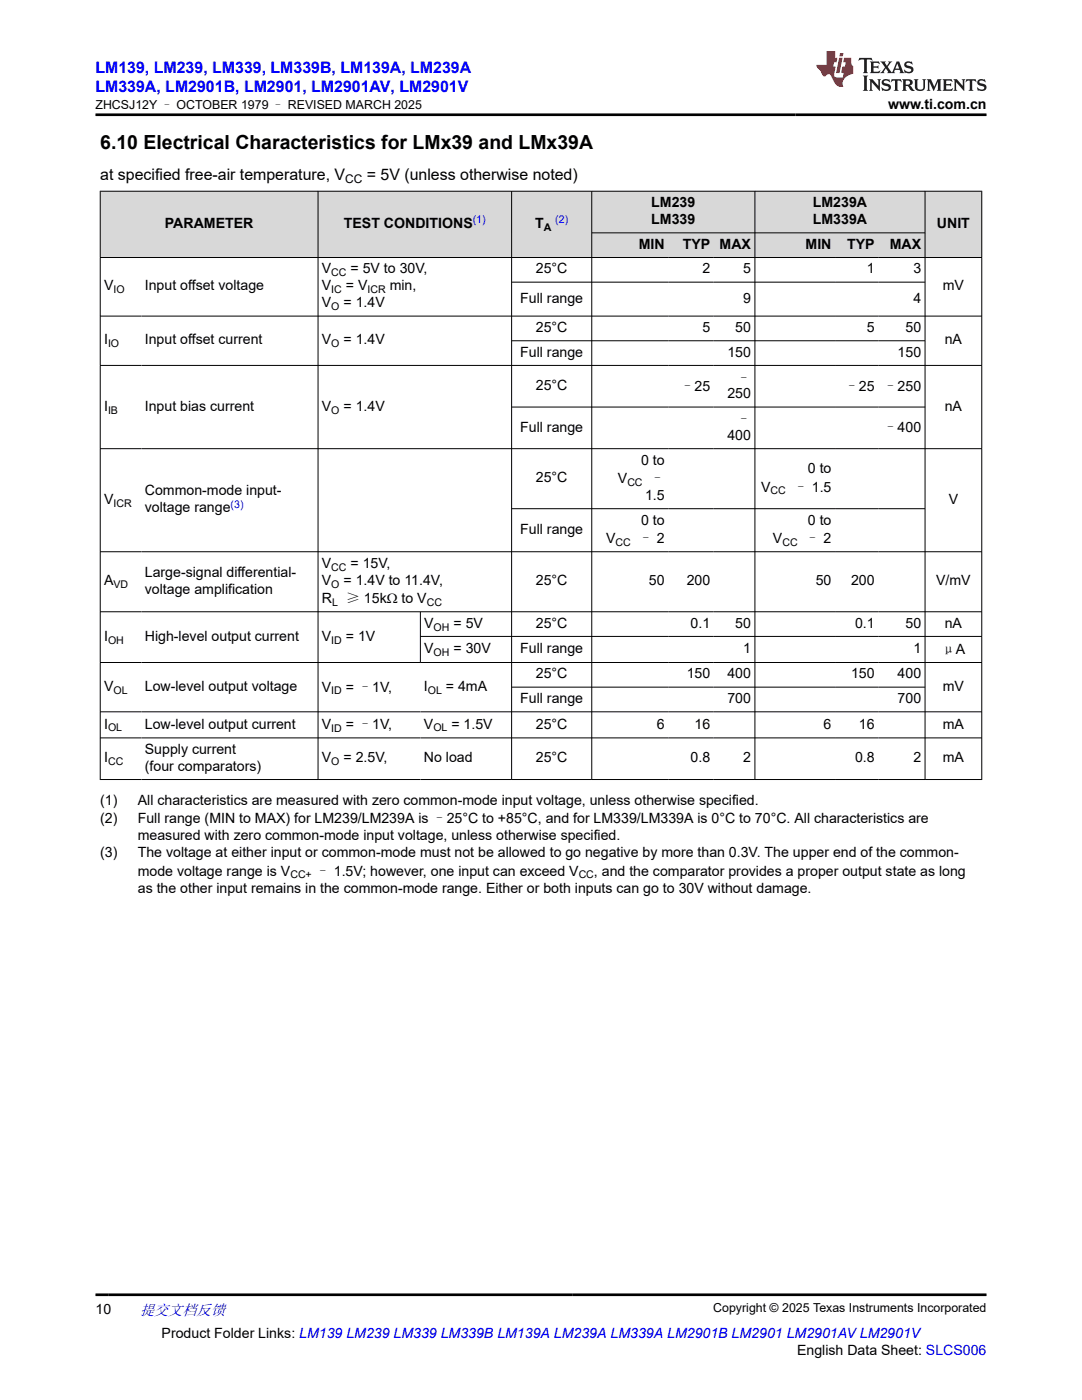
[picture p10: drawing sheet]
<svg xmlns="http://www.w3.org/2000/svg" width="216mm" height="279mm" viewBox="0 0 216 279" stroke-linecap="round" stroke-linejoin="round" font-family="sans-serif">
<defs><g id="words">
<text font-size="3.9" x="20" y="29.8">6.10 Electrical Characteristics for LMx39 and LMx39A</text>
<g font-size="3.2" fill="#00f">
<text x="19" y="14.5">LM139, LM239, LM339, LM339B, LM139A, LM239A</text>
<text x="19" y="18.3">LM339A, LM2901B, LM2901, LM2901AV, LM2901V</text>
</g>
<g font-size="3.2">
<text x="20" y="36">at specified free-air temperature, V</text>
<text x="73.2" y="36">= 5V (unless otherwise noted)</text>
</g>
<text font-size="3" fill="#00f" x="27.9" y="262.4">提交文档反馈</text>
<g font-size="2.8">
<text x="177.2" y="21.7">www.ti.com.cn</text>
<text x="130" y="41.4">LM239</text>
<text x="162.2" y="41.4">LM239A</text>
<text x="32.9" y="45.5">PARAMETER</text>
<text x="68.6" y="45.5">TEST CONDITIONS</text>
<text x="106.8" y="45.5">T</text>
<text x="130" y="44.7">LM339</text>
<text x="162.2" y="44.7">LM339A</text>
<text x="187" y="45.5">UNIT</text>
<text x="127.5" y="49.7">MIN</text>
<text x="136.2" y="49.7">TYP</text>
<text x="143.6" y="49.7">MAX</text>
<text x="160.7" y="49.7">MIN</text>
<text x="169" y="49.7">TYP</text>
<text x="177.5" y="49.7">MAX</text>
<text x="20.8" y="58">V</text>
<text x="28.9" y="58">Input offset voltage</text>
<text x="64.2" y="54.6">V</text>
<text x="64.2" y="58">V</text>
<text x="69" y="58">= V</text>
<text x="70" y="54.6">= 5V to 30V,</text>
<text x="77.8" y="58">min,</text>
<text x="106.9" y="54.6">25°C</text>
<text x="140.2" y="54.6">2</text>
<text x="148.3" y="54.6">5</text>
<text x="173" y="54.6">1</text>
<text x="182.2" y="54.6">3</text>
<text x="188.1" y="58">mV</text>
<text x="64.2" y="61.4">V</text>
<text x="68.5" y="61.4">= 1.4V</text>
<text x="103.8" y="60.4">Full range</text>
<text x="148.3" y="60.4">9</text>
<text x="182.2" y="60.4">4</text>
<text x="20.8" y="68.7">I</text>
<text x="28.9" y="68.7">Input offset current</text>
<text x="64.2" y="68.7">V</text>
<text x="68.5" y="68.7">= 1.4V</text>
<text x="103.8" y="71.2">Full range</text>
<text x="106.9" y="66.3">25°C</text>
<text x="140.2" y="66.3">5</text>
<text x="145.2" y="71.2">150</text>
<text x="146.7" y="66.3">50</text>
<text x="173" y="66.3">5</text>
<text x="179.1" y="71.2">150</text>
<text x="180.7" y="66.3">50</text>
<text x="188.5" y="68.7">nA</text>
<text x="106.9" y="77.8">25°C</text>
<text x="135.8" y="78">–25</text>
<text x="147" y="76.4">–</text>
<text x="168.6" y="78">–25 –250</text>
<text x="20.8" y="82">I</text>
<text x="28.9" y="82">Input bias current</text>
<text x="64.2" y="82">V</text>
<text x="68.5" y="82">= 1.4V</text>
<text x="145.2" y="79.5">250</text>
<text x="188.5" y="82">nA</text>
<text x="103.8" y="86.1">Full range</text>
<text x="145.2" y="87.8">400</text>
<text x="147" y="84.7">–</text>
<text x="176.3" y="86.3">–400</text>
<text x="127.9" y="92.7">0 to</text>
<text x="161.2" y="94.4">0 to</text>
<text x="20.8" y="100.6">V</text>
<text x="28.9" y="98.9">Common-mode input-</text>
<text x="106.9" y="96.3">25°C</text>
<text x="123.3" y="96.4">V</text>
<text x="128.7" y="99.8">1.5</text>
<text x="129.8" y="96.4">–</text>
<text x="151.9" y="98.1">V</text>
<text x="158.4" y="98.1">– 1.5</text>
<text x="189.3" y="100.6">V</text>
<text x="28.9" y="102.3">voltage range</text>
<text x="103.8" y="106.5">Full range</text>
<text x="127.9" y="104.7">0 to</text>
<text x="161.2" y="104.7">0 to</text>
<text x="64.2" y="113.3">V</text>
<text x="70" y="113.3">= 15V,</text>
<text x="120.9" y="108.4">V</text>
<text x="127.4" y="108.4">– 2</text>
<text x="154.2" y="108.4">V</text>
<text x="160.7" y="108.4">– 2</text>
<text x="20.8" y="116.8">A</text>
<text x="28.9" y="115.1">Large-signal differential-</text>
<text x="28.9" y="118.5">voltage amplification</text>
<text x="64.2" y="116.7">V</text>
<text x="68.5" y="116.7">= 1.4V to 11.4V,</text>
<text x="106.9" y="116.8">25°C</text>
<text x="129.5" y="116.8">50</text>
<text x="137" y="116.8">200</text>
<text x="162.8" y="116.8">50</text>
<text x="169.8" y="116.8">200</text>
<text x="186.8" y="116.8">V/mV</text>
<text x="64.2" y="120.4">R</text>
<text x="69" y="120.4">≥ 15kΩ to V</text>
<text x="84.6" y="125.3">V</text>
<text x="90.5" y="125.3">= 5V</text>
<text x="106.9" y="125.3">25°C</text>
<text x="137.8" y="125.3">0.1</text>
<text x="146.7" y="125.3">50</text>
<text x="170.6" y="125.3">0.1</text>
<text x="180.7" y="125.3">50</text>
<text x="188.5" y="125.3">nA</text>
<text x="20.8" y="127.9">I</text>
<text x="28.9" y="127.9">High-level output current</text>
<text x="64.2" y="127.9">V</text>
<text x="69" y="127.9">= 1V</text>
<text x="84.6" y="130.3">V</text>
<text x="90.5" y="130.3">= 30V</text>
<text x="103.8" y="130.3">Full range</text>
<text x="148.3" y="130.3">1</text>
<text x="182.2" y="130.3">1</text>
<text x="187.9" y="130.5">μA</text>
<text x="20.8" y="137.9">V</text>
<text x="28.9" y="137.9">Low-level output voltage</text>
<text x="84.6" y="137.9">I</text>
<text x="89" y="137.9">= 4mA</text>
<text x="106.9" y="135.4">25°C</text>
<text x="137" y="135.4">150</text>
<text x="145.2" y="135.4">400</text>
<text x="169.8" y="135.4">150</text>
<text x="179.1" y="135.4">400</text>
<text x="188.1" y="137.9">mV</text>
<text x="64.2" y="138">V</text>
<text x="69" y="138">= –1V,</text>
<text x="103.8" y="140.3">Full range</text>
<text x="145.2" y="140.3">700</text>
<text x="179.1" y="140.3">700</text>
<text x="20.8" y="145.4">I</text>
<text x="28.9" y="145.4">Low-level output current</text>
<text x="64.2" y="145.5">V</text>
<text x="69" y="145.5">= –1V,</text>
<text x="84.6" y="145.4">V</text>
<text x="90.1" y="145.4">= 1.5V</text>
<text x="106.9" y="145.4">25°C</text>
<text x="131.1" y="145.4">6</text>
<text x="138.6" y="145.4">16</text>
<text x="164.3" y="145.4">6</text>
<text x="171.4" y="145.4">16</text>
<text x="188.1" y="145.4">mA</text>
<text x="20.8" y="152.1">I</text>
<text x="28.9" y="150.5">Supply current</text>
<text x="28.9" y="153.8">(four comparators)</text>
<text x="64.2" y="152.1">V</text>
<text x="68.5" y="152.1">= 2.5V,</text>
<text x="84.6" y="152.1">No load</text>
<text x="106.9" y="152.1">25°C</text>
<text x="137.8" y="152.1">0.8</text>
<text x="148.3" y="152.1">2</text>
<text x="170.6" y="152.1">0.8</text>
<text x="182.2" y="152.1">2</text>
<text x="188.1" y="152.1">mA</text>
<text x="20" y="160.6">(1)</text>
<text x="27.5" y="160.6">All characteristics are measured with zero common-mode input voltage, unless otherwise specified.</text>
<text x="20" y="164.3">(2)</text>
<text x="27.5" y="164.3">Full range (MIN to MAX) for LM239/LM239A is –25°C to +85°C, and for LM339/LM339A is 0°C to 70°C. All characteristics are</text>
<text x="27.5" y="167.7">measured with zero common-mode input voltage, unless otherwise specified.</text>
<text x="20" y="171.1">(3)</text>
<text x="27.5" y="171.1">The voltage at either input or common-mode must not be allowed to go negative by more than 0.3V. The upper end of the common-</text>
<text x="27.5" y="174.8">mode voltage range is V</text>
<text x="27.5" y="178.1">as the other input remains in the common-mode range. Either or both inputs can go to 30V without damage.</text>
<text x="63" y="174.8">– 1.5V; however, one input can exceed V</text>
<text x="118.5" y="174.8">, and the comparator provides a proper output state as long</text>
<text x="19" y="262.1">10</text>
<text x="32.3" y="266.9">Product Folder Links: LM139 LM239 LM339 LM339B LM139A LM239A LM339A LM2901B LM2901 LM2901AV LM2901V</text>
<text x="159" y="270.3">English Data Sheet: SLCS006</text>
</g>
<g font-size="2.5">
<text x="19" y="21.8">ZHCSJ12Y – OCTOBER 1979 – REVISED MARCH 2025</text>
<text x="142.3" y="261.8">Copyright © 2025 Texas Instruments Incorporated</text>
</g>
<text font-size="2.4" x="68.9" y="36.6">CC</text>
<g font-size="2.1" fill="#00f">
<text x="94.3" y="44.6">(1)</text>
<text x="110.8" y="44.6">(2)</text>
<text x="46" y="101.3">(3)</text>
</g>
<g font-size="2.1">
<text x="108.5" y="46.1">A</text>
<text x="22.6" y="58.5">IO</text>
<text x="66.1" y="55.1">CC</text>
<text x="66.1" y="58.5">IC</text>
<text x="73.3" y="58.5">ICR</text>
<text x="66.1" y="61.9">O</text>
<text x="21.6" y="69.3">IO</text>
<text x="66.1" y="69.3">O</text>
<text x="21.6" y="82.5">IB</text>
<text x="66.1" y="82.5">O</text>
<text x="22.6" y="101.1">ICR</text>
<text x="125.2" y="97">CC</text>
<text x="153.8" y="98.7">CC</text>
<text x="66.1" y="113.9">CC</text>
<text x="122.8" y="108.9">CC</text>
<text x="156.1" y="108.9">CC</text>
<text x="22.6" y="117.4">VD</text>
<text x="66.1" y="117.3">O</text>
<text x="66.3" y="120.9">L</text>
<text x="85.1" y="120.9">CC</text>
<text x="86.5" y="125.8">OH</text>
<text x="21.6" y="128.4">OH</text>
<text x="66.1" y="128.4">ID</text>
<text x="86.5" y="130.9">OH</text>
<text x="22.6" y="138.4">OL</text>
<text x="66.1" y="138.6">ID</text>
<text x="85.4" y="138.4">OL</text>
<text x="21.6" y="146">OL</text>
<text x="66.1" y="146.1">ID</text>
<text x="86.5" y="146">OL</text>
<text x="21.6" y="152.7">CC</text>
<text x="66.1" y="152.7">O</text>
<text x="57.9" y="175.3">CC+</text>
<text x="115.5" y="175.3">CC</text>
</g>
</g></defs>
<g fill="#d8d8d8">
<path d="M20 38.2h175.9v8.3h-175.9z" fill-rule="evenodd"/>
<path d="M20.1 38.2h43.3v13.1h-43.3z" fill-rule="evenodd"/>
<path d="M63.5 38.2h38.5v13.1h-38.5z" fill-rule="evenodd"/>
<path d="M102.1 38.2h15.9v13.1h-15.9z" fill-rule="evenodd"/>
<path d="M118.1 38.2h32.5v8.2h-32.5z" fill-rule="evenodd"/>
<path d="M150.7 38.2h33.8v8.2h-33.8z" fill-rule="evenodd"/>
<path d="M184.6 38.2h11.2v13.1h-11.2z" fill-rule="evenodd"/>
<path d="M118.1 46.5h15.2v4.8h-15.2z" fill-rule="evenodd"/>
<path d="M133.3 46.5h9.1v4.8h-9.1z" fill-rule="evenodd"/>
<path d="M142.4 46.5h8.2v4.8h-8.2z" fill-rule="evenodd"/>
<path d="M150.7 46.5h15.9v4.8h-15.9z" fill-rule="evenodd"/>
<path d="M166.6 46.5h8.6v4.8h-8.6z" fill-rule="evenodd"/>
<path d="M175.2 46.5h9.3v4.8h-9.3z" fill-rule="evenodd"/>
</g>
<g fill="none" stroke="#000" stroke-width=".2">
<path d="M19.9 38.2h176.1M20 38.1v117.5M63.5 38.1v117.5M102.1 38.1v117.5M118.1 38.1v117.5M150.6 38.1v117.5M184.6 38.1v117.5M195.9 38.1v117.5M19.9 51.4h176.1M102.1 56.3h82.5M118.1 46.5h66.5M19.9 63.1h176.1"/>
<path d="M19.9 72.9h176.1M102.1 68h82.5M19.9 89.5h176.1M102.1 81.2h82.5M19.9 110.1h176.1M102.1 101.5h82.5M19.9 122.1h176.1M19.9 132.2h176.1M83.9 122.1v10.2M83.9 127h112.1M102.1 137.1h82.5M19.9 142.1h176.1"/>
<path d="M19.9 147.3h176.1M19.9 155.6h176.1"/>
</g>
<path d="M171.5 11.6l-.2 .5 .5-.2h.6v.1v2.2l-.2 .4h1l-.2-.4v-2.2v-.1h.5l.6 .2-.2-.5zM173.6 12.3l.2 .4v1.5l-.2 .4h1.9l.1-.6a1.08 1.08 0 0 1-1.3 .2v-.7h.6l.4 .2v-.7l-.4 .2h-.6v-.5l.2-.2a1 1 0 0 1 1 .3l-.1-.5zM175.7 12.3l.9 1.1-1 1.2h.9l-.2-.2 .5-.8 .4 .8-.2 .2h1.6l-.2-.2 .2-.5h.9l.1 .5-.1 .2h.9l-.2-.3-.8-2h-.5l-.9 2.2-.9-1.1 .9-1.1h-.8l.2 .2-.4 .6-.4-.6 .2-.2zM179 12.7l.4 1h-.7zM180.7 12.4a.65 .65 0 0 0-.2 .7 .65 .65 0 0 0 .6 .5l.6 .1 .1 .3a.79 .79 0 0 1-.7 .4 .79 .79 0 0 1-.7-.5l.1 .7 .2-.1a.93 .93 0 0 0 1.1 .1 .93 .93 0 0 0 .4-1 1.46 1.46 0 0 0-1.2-.6l-.1-.3a1.09 1.09 0 0 1 1.2 .2l-.2-.6-.1 .1-.5-.2zM172.2 15.1l.2 .4v2.2l-.2 .4h1l-.2-.4v-2.2l.2-.4zM173.4 15.8l.2 .4v1.5l-.2 .4h.8l-.3-.4 .1-1.3 1.6 1.8v-2l.2-.4h-.7l.1 .2 .1 1.1-1.2-1.3zM176.2 15.9a.65 .65 0 0 0-.2 .8 .65 .65 0 0 0 .6 .4l.6 .2 .1 .2a.79 .79 0 0 1-.7 .4 .79 .79 0 0 1-.7-.5l.1 .7 .2-.1a.93 .93 0 0 0 1.1 .1 .93 .93 0 0 0 .4-.9 1.46 1.46 0 0 0-1.2-.6l-.1-.4a1.09 1.09 0 0 1 1.2 .2l-.1-.6-.2 .1-.5-.1zM177.9 15.8l-.1 .6a.63 .63 0 0 1 .8-.3v1.6l-.3 .4h1l-.2-.4v-1.6a.66 .66 0 0 1 .8 .3l-.1-.6zM180 15.8l.2 .4v1.5l-.2 .4h1l-.2-.2-.1-.7h.5l.1 .2a.79 .79 0 0 0 1.2 .6l-1-.9a.61 .61 0 0 0 .6-.6 .61 .61 0 0 0-.5-.7zM180.8 16.1h.1a.47 .47 0 0 1 .5 .1 .47 .47 0 0 1 .1 .5l-.1 .1-.7 .1zM182.3 15.8l.2 .2a2.27 2.27 0 0 0 .4 2 1.04 1.04 0 0 0 1.7-.7v-1.3l.2-.2h-.8l.2 .4v1.1a.6 .6 0 0 1-.6 .6 .6 .6 0 0 1-.6-.6v-1.1l.3-.4zM184.9 15.8l.2 .4v1.5l-.2 .4h.8l-.3-.4v-1.4l.9 1.9 .9-1.9v1.4l-.3 .4h1l-.2-.4v-1.5l.2-.4h-.8l-.7 1.5-.6-1.5zM188.1 15.8l.2 .4v1.5l-.2 .4h1.9l.1-.6a1.09 1.09 0 0 1-1.3 .2v-.7h.6l.4 .2v-.6l-.4 .2h-.6v-.6l.2-.1a1.01 1.01 0 0 1 1 .3l-.1-.6zM190.2 15.8l.3 .4v1.5l-.3 .4h.8l-.2-.4v-1.3l1.6 1.8v-2l.2-.4h-.7l.2 .2v1.1l-1.2-1.3zM192.8 15.8l-.1 .6a.63 .63 0 0 1 .8-.3v1.6l-.3 .4h1l-.2-.4v-1.6a.66 .66 0 0 1 .8 .3l-.1-.6zM195.2 15.9a.65 .65 0 0 0-.2 .8 .65 .65 0 0 0 .6 .4l.6 .2 .2 .2a.79 .79 0 0 1-.7 .4 .79 .79 0 0 1-.7-.5l.1 .7 .2-.1a.93 .93 0 0 0 1 .1 .93 .93 0 0 0 .5-.9 1.46 1.46 0 0 0-1.3-.6v-.4a1.09 1.09 0 0 1 1.2 .2l-.2-.6-.2 .1-.5-.1z" fill="#231f20"/>
<path d="M164.9 10.2v2.8h-2l.1 .3 .8 1a.95 .95 0 0 0 1 .9 .59 .59 0 0 1 .5-.4 .59 .59 0 0 1 .5 .4l.4 .7a1.59 1.59 0 0 0 2.1 1.4 1.61 1.61 0 0 1 1-2.3l1-.3-.1-1.5a1.59 1.59 0 0 1-.3-1.7h-1.5l-.2 .9h.6l-.2 .9h-.5l-.2 1v.2l.4 .1-.1 .9h-.7a.73 .73 0 0 1-1-.7l.3-1.5h-.5l.1-.9h.5l.2-.9h-.5v-1.3zM167.4 11.5l-.6 3.1h.7l.6-3.1zM167.6 10.6l-.1 .6h.7l.1-.6z" fill="#ed1c24"/>
<path d="M19 22.9h177.8M19 258.4h177.8" fill="none" stroke="#000" stroke-width=".53"/>
<use href="#words"/>
</svg>
